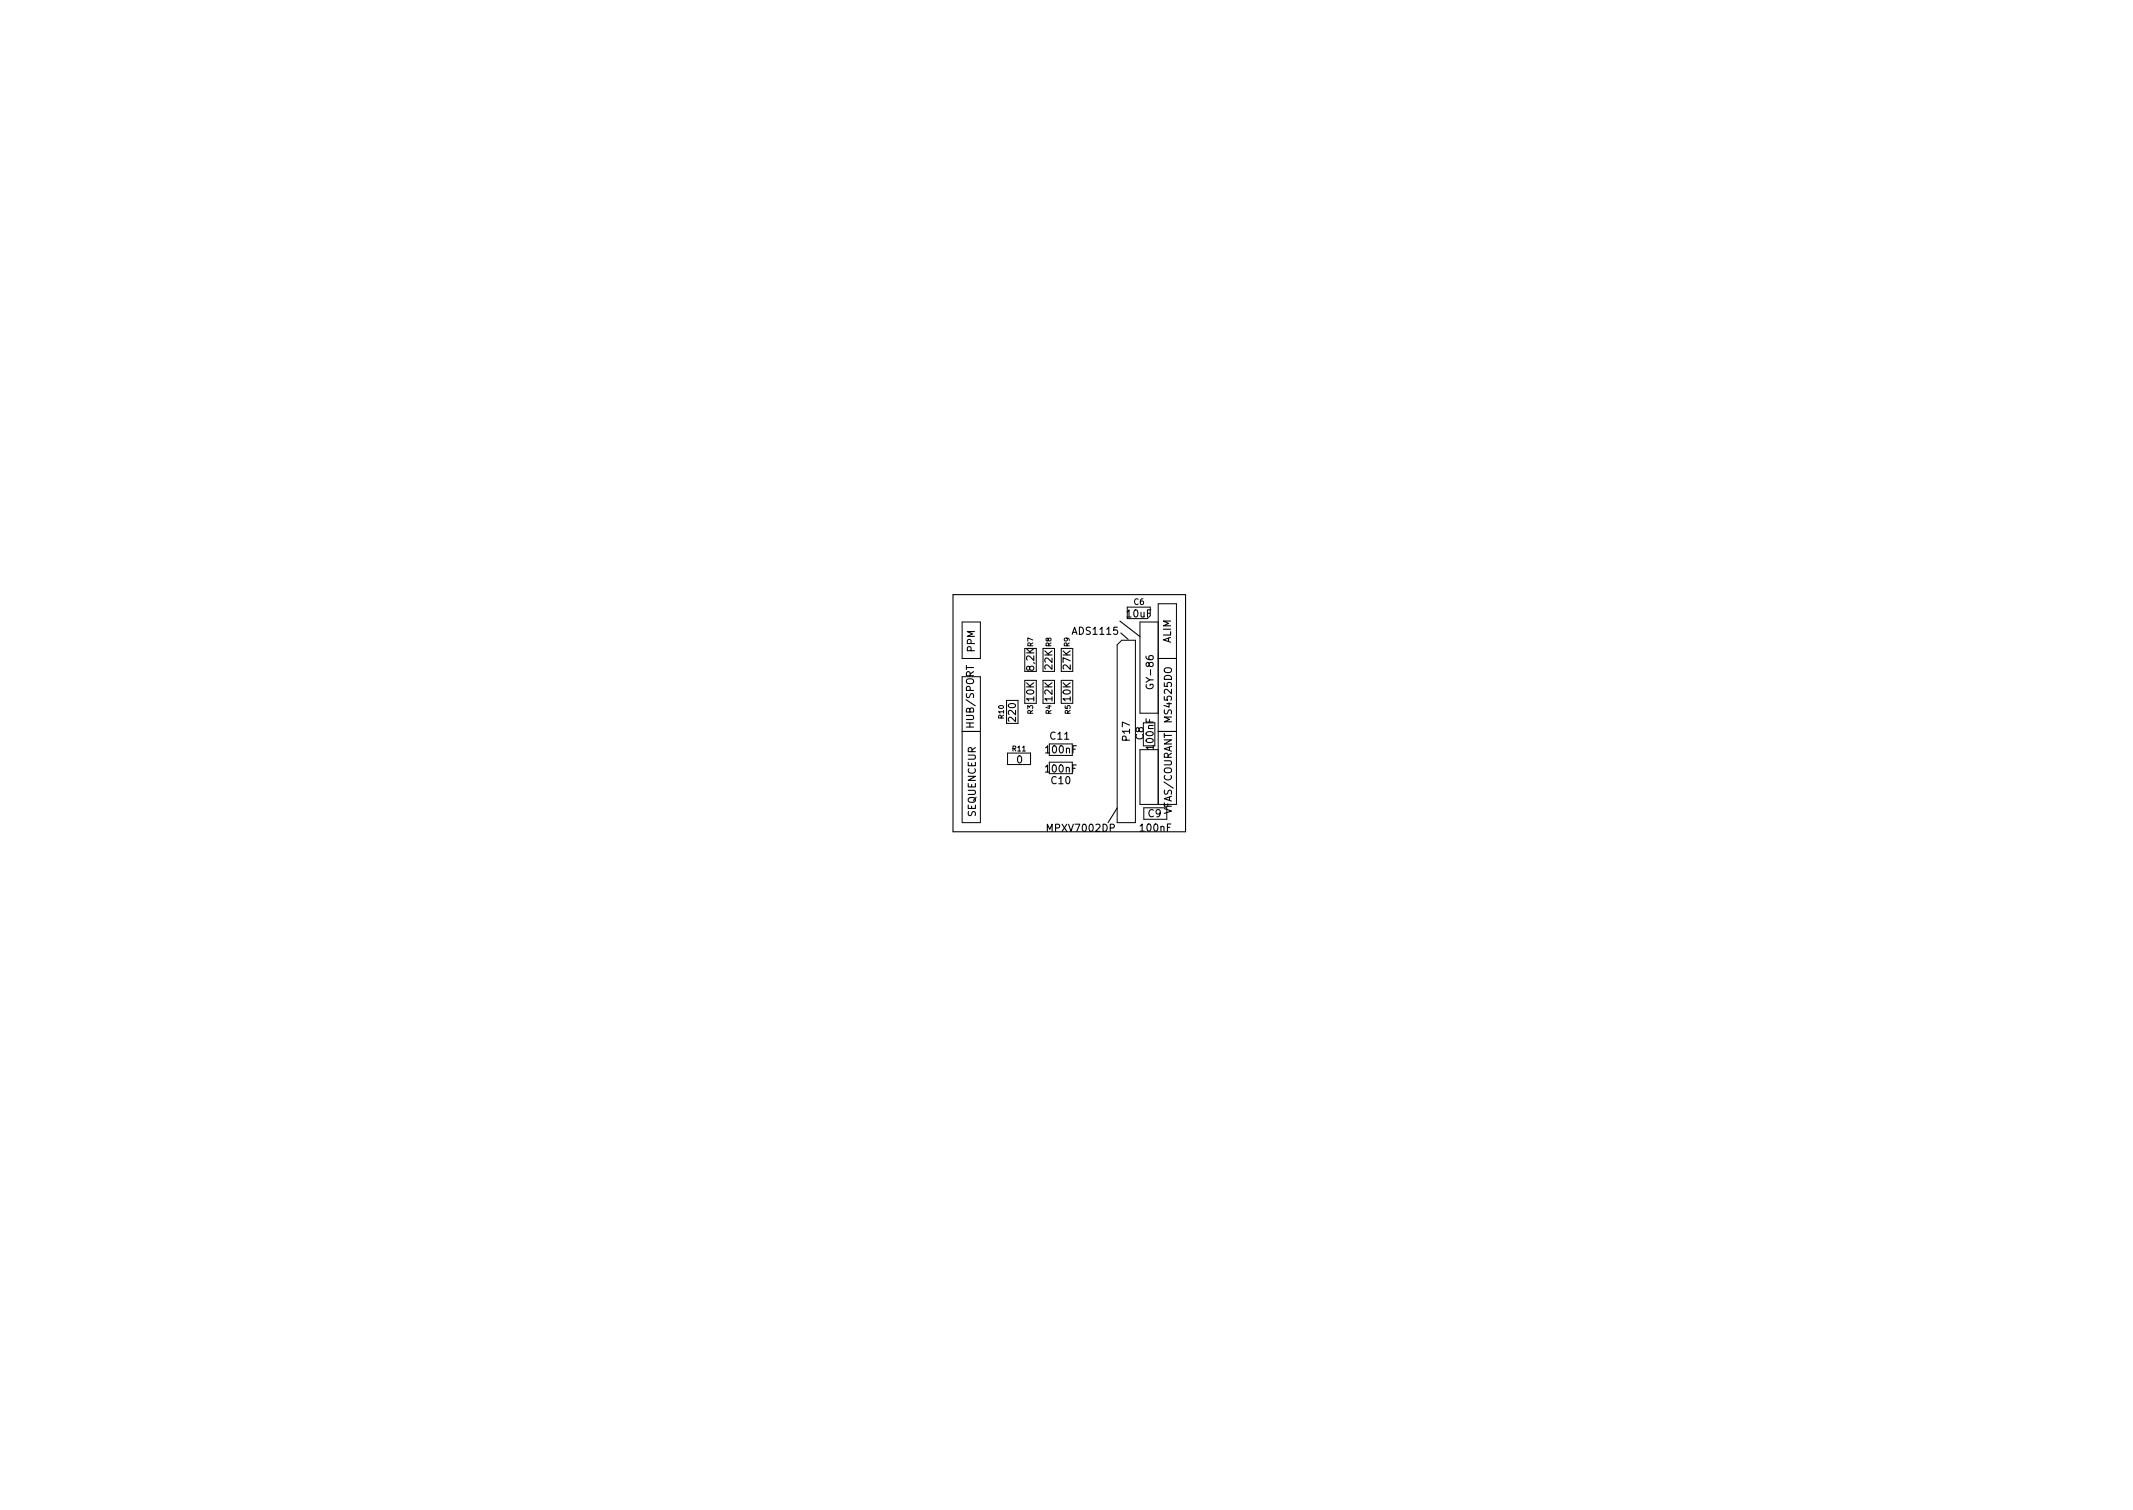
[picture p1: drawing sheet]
<svg xmlns="http://www.w3.org/2000/svg" width="297mm" height="210mm" viewBox="0 0 297 210" stroke-linecap="round" stroke-linejoin="round" font-family="sans-serif">
<defs><g id="words">
<g font-size="1.4">
<text x="149.5" y="88.4">ADS1115</text>
<text x="157" y="86">10uF</text>
<text x="163.1" y="89.6" transform="rotate(-90 163.1 89.6)">ALIM</text>
<text x="135.8" y="90.8" transform="rotate(-90 135.8 90.8)">PPM</text>
<text x="144" y="93.3" transform="rotate(-90 144 93.3)">8,2K</text>
<text x="146.6" y="93.2" transform="rotate(-90 146.6 93.2)">22K</text>
<text x="149.1" y="93.2" transform="rotate(-90 149.1 93.2)">27K</text>
<text x="160.6" y="95.6" transform="rotate(-90 160.6 95.6)">GY-86</text>
<text x="135.6" y="101.1" transform="rotate(-90 135.6 101.1)">HUB/SPORT</text>
<text x="141.5" y="100.4" transform="rotate(-90 141.5 100.4)">220</text>
<text x="144" y="97.6" transform="rotate(-90 144 97.6)">10K</text>
<text x="146.6" y="97.6" transform="rotate(-90 146.6 97.6)">12K</text>
<text x="149.1" y="97.6" transform="rotate(-90 149.1 97.6)">10K</text>
<text x="163.2" y="100.4" transform="rotate(-90 163.2 100.4)">MS4525DO</text>
<text x="141.6" y="106.3">0</text>
<text x="145.7" y="107.6">100nF</text>
<text x="145.7" y="104.9">100nF</text>
<text x="146.3" y="103">C11</text>
<text x="157.3" y="103.1" transform="rotate(-90 157.3 103.1)">P17</text>
<text x="159.3" y="103" transform="rotate(-90 159.3 103)">C8</text>
<text x="160.6" y="104.2" transform="rotate(-90 160.6 104.2)">100nF</text>
<text x="135.9" y="113.7" transform="rotate(-90 135.9 113.7)">SEQUENCEUR</text>
<text x="146.4" y="109.2">C10</text>
<text x="159.9" y="113.8">C9</text>
<text x="163.2" y="113.2" transform="rotate(-90 163.2 113.2)">VFAS/COURANT</text>
<text x="146" y="115.8">MPXV7002DP</text>
<text x="158.9" y="115.8">100nF</text>
</g>
<text font-size="1.1" x="157.9" y="84.2">C6</text>
<g font-size="1">
<text x="143.9" y="90" transform="rotate(-90 143.9 90)">R7</text>
<text x="146.4" y="90" transform="rotate(-90 146.4 90)">R8</text>
<text x="148.9" y="90" transform="rotate(-90 148.9 90)">R9</text>
<text x="139.8" y="100" transform="rotate(-90 139.8 100)">R10</text>
<text x="143.9" y="99.4" transform="rotate(-90 143.9 99.4)">R3</text>
<text x="146.4" y="99.4" transform="rotate(-90 146.4 99.4)">R4</text>
<text x="149.1" y="99.4" transform="rotate(-90 149.1 99.4)">R5</text>
<text x="141" y="104.6">R11</text>
</g>
</g></defs>
<path d="M132.7 82.8h32.4v33h-32.4zM156 86.5l2.7 2.1M156.1 88.1l1 .9M155.6 112.5l-1.3 2" fill="none" stroke="#000" stroke-width=".15"/>
<g fill="none" stroke="#000" stroke-width=".14">
<path d="M134 86.6h2.5v5.1h-2.5zM134 94.2h2.5v20.3h-2.5zM142.7 90.3v3.2M142.7 94.7v3.2M144.3 90.3v3.2M144.3 94.7v3.2M145.2 90.3v3.2M145.2 94.7v3.2M146.9 90.3v3.2M146.9 94.7v3.2M147.8 90.3v3.2M147.8 94.7v3.2"/>
<path d="M149.4 90.3v3.2M149.4 94.7v3.2M155.6 89.8l.6-.7h1.9v25.4h-2.5zM157 86.1h2.8M157 84.5h3.2M161.3 91.7h2.5M161.3 86.6h-2.6v12.7h2.6M134 101.8h2.5M140.2 100.7v-3.2h1.6v3.2M140.3 104.9h3.2v1.6h-3.2zM146.1 106.1h3.2M146.1 107.7h3.2"/>
<path d="M146.1 105.2h3.2M146.1 103.6h3.2M159.2 100.7v3.2M159.3 112.5h3.2v1.6h-3.2zM160.8 100.7v3.2M161.3 101.8h2.5M161.3 104.4h-2.6v7.6h5.1v-27.9h-2.5v27.9"/>
</g>
<use href="#words"/>
</svg>
